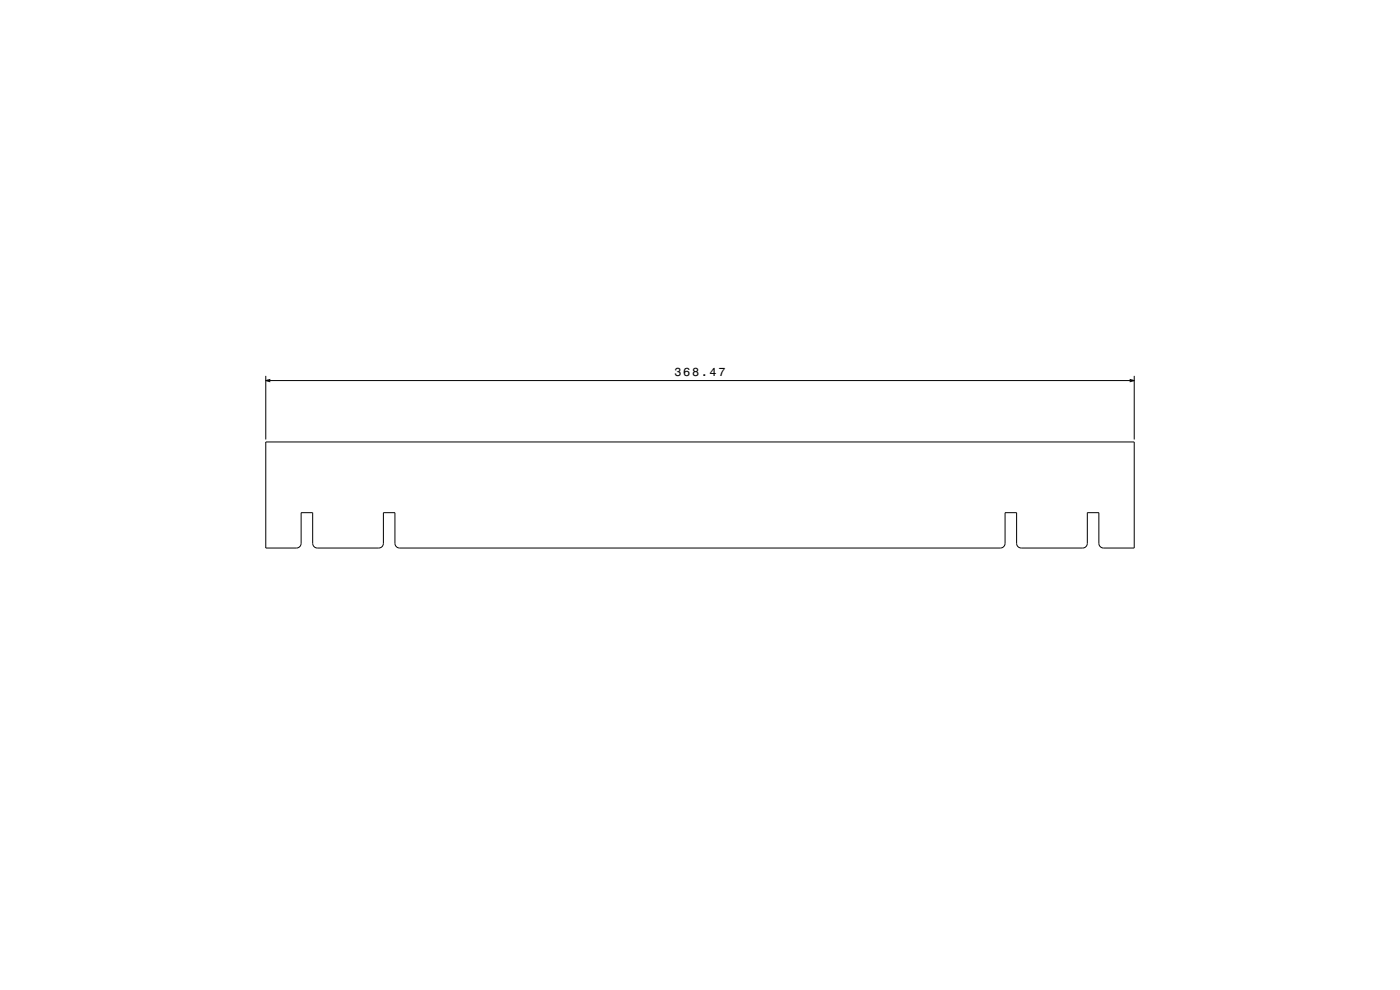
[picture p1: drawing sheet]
<svg xmlns="http://www.w3.org/2000/svg" width="594mm" height="420mm" viewBox="0 0 594 420" stroke-linecap="round" stroke-linejoin="round" font-family="sans-serif">
<defs><g id="words">
<text font-size="5" x="286.1" y="159.5">368.47</text>
</g></defs>
<path d="M112.8 159.5v27M481.2 159.5v27M112.8 161.5h368.4M114.7 160.9l-1.9 .6 1.9 .5M479.3 160.9l1.9 .6-1.9 .5M112.8 187.5h368.4v45h-13.1l-1.3-.6-.6-1.4v-13h-4.9v13.4l-.6 1.1-1.4 .5-26.8-.2-.8-.6-.4-.9v-13.3h-4.9v13.4l-.6 1.1-1.4 .5h-255l-1.3-.6-.5-1.1v-13.3h-4.9v13.1l-.5 1.2-1 .6-27.4-.1-.8-.6-.3-.9v-13.3h-4.9v13.1l-.7 1.4-1.3 .5h-13z" fill="none" stroke="#000" stroke-width=".42"/>
<use href="#words"/>
</svg>
